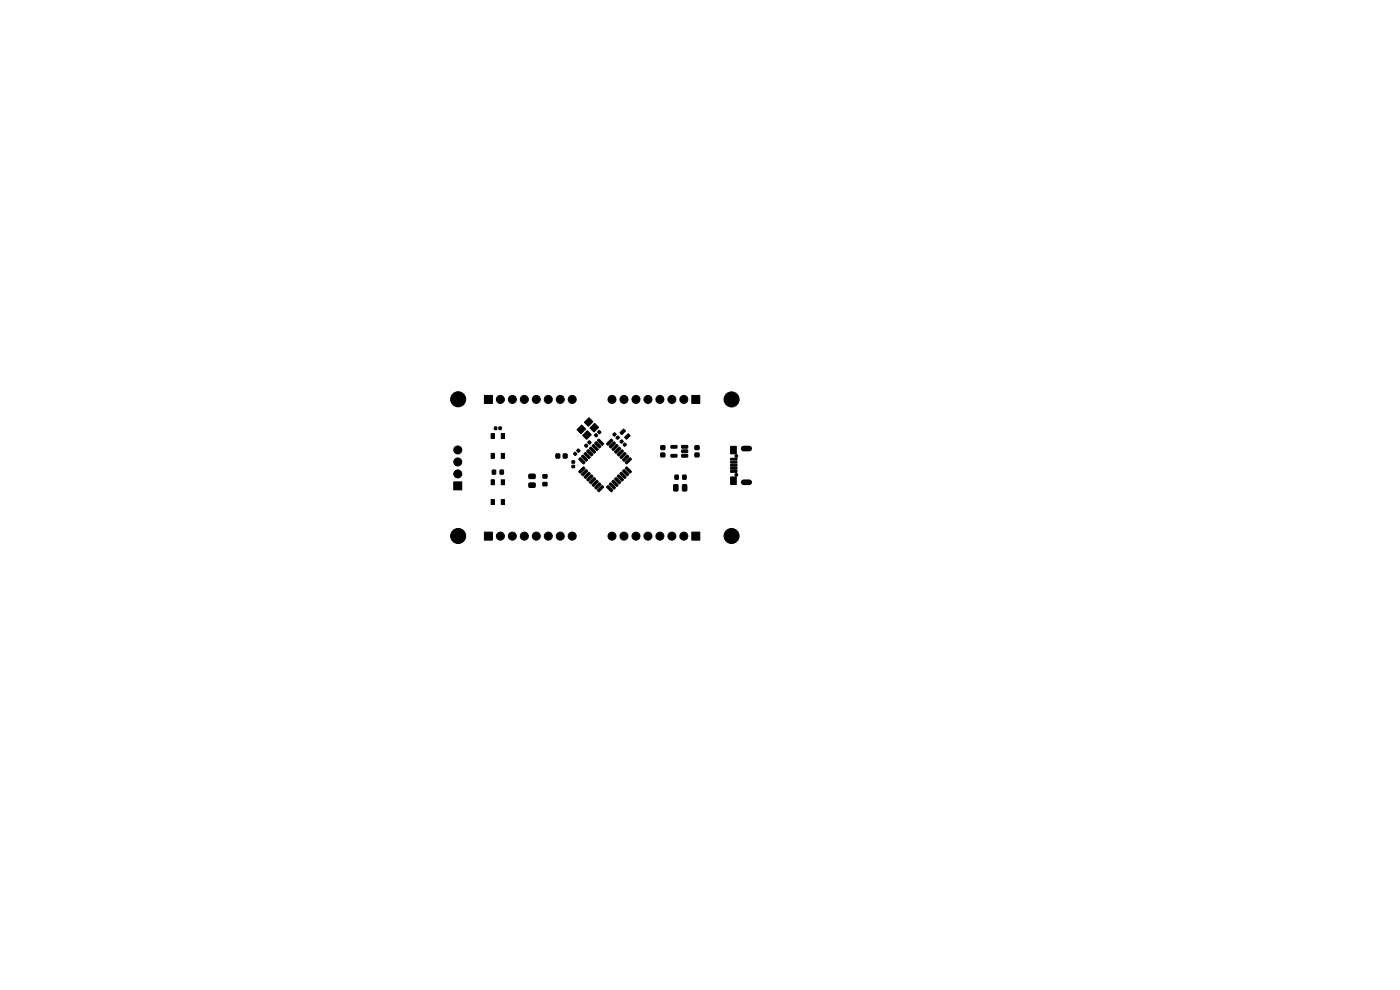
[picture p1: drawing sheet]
<svg xmlns="http://www.w3.org/2000/svg" width="297mm" height="210mm" viewBox="0 0 297 210" stroke-linecap="round" stroke-linejoin="round" font-family="sans-serif">
<g fill="#000" stroke="#000" stroke-width=".21">
<path d="M104.2 92h.7v1h-.7zM104.2 96.2h.7v1h-.7zM104.4 99.7h.7v.9h-.7zM102.8 83.9h1.7v1.7h-1.7zM104.9 90.6h.5v.5h-.5zM105.9 90.6h.4v.5h-.4zM106.1 99.7h.7v.9h-.7zM106.3 92h.7v1h-.7zM106.3 96.2h.7v1h-.7zM118 96.3h.7v.8h-.7zM119.5 96.3h.8v.8h-.8zM121.9 96l.5 .2-.3 .4-.4-.3z"/>
<path d="M121.3 97.8h.6v.4h-.6zM121.3 98.7h.6v.5h-.6zM122.4 95.5l.3-.3 .4 .5-.4 .2zM122.8 97.3l.4-.2 .9 .9v.2l-.4 .2-.9-.9zM122.4 91.1l1-.9 .8 .8-.9 1zM123.6 96.6h.1l.9 .9-.2 .3h-.1l-.9-.9zM123.7 99.1h.2l.2 .3-1.1 .9-.2-.3zM124.1 96h.2l.9 .9-.2 .3h-.2l-.9-.8zM124.3 99.6h.1l.2 .4-1 .9-.2-.3zM124.6 91.4l.8 .8-.9 1-.9-.9zM124 94.4l.4-.2 .3 .4-.4 .3zM124.5 95.6l.4-.2 .8 .9v.2l-.3 .2-.9-.9z"/>
<path d="M124.9 88.6l.9 .9-1 .9-.8-.8zM125.1 95.1l.3-.2 .9 .9v.1l-.3 .2-.9-.9zM124.7 93.7l.4-.2 .3 .4-.4 .3zM125.8 94.3h.2l.9 .9-.2 .3h-.2l-.9-.8zM126.3 92l.5 .3-.3 .4-.4-.3zM125.2 90.8l.9-1 .9 .9-1 .9zM126.4 93.7h.2l.8 .9-.1 .4h-.2l-.9-.9zM126.8 91.5l.4-.2 .3 .4-.4 .3zM127 93.2h.1l.9 .9-.2 .3h-.1l-.9-.9zM129.6 93.2h.2l.2 .3-1.1 .9-.2-.3zM130.2 93.7h.1l.2 .4-1 .9-.2-.3zM130.3 91.8h.2l.2 .3-.4 .4-.3-.3z"/>
<path d="M130.7 94.3h.2l.2 .3-1 1-.3-.4zM130.7 92.8l.4-.3 .3 .3-.4 .4-.3-.2zM131.3 94.9h.2l.2 .3-1.1 .9-.2-.3zM131.5 93.6l.4-.3 .3 .3-.4 .4-.3-.2zM131.9 95.4h.1l.2 .4-1 .9-.2-.3zM132.3 99.6h.2l.8 .9-.1 .4h-.2l-.9-.9zM132.4 96h.2l.2 .3-1 1-.3-.4zM132.5 94h.2l.2 .3-.4 .4-.3-.3zM132.3 91l.4 .4-.8 .8-.4-.4zM132.9 99.1h.1l.9 .9-.2 .3h-.1l-.9-.9zM132.1 97.5l.9-1 .4 .3-1 1-.3-.2zM133.6 97.1h.1l.2 .4-1 .9-.2-.3z"/>
<path d="M132.5 92.8l.8-.8 .4 .4-.8 .8zM140.2 96.1h.8v.8h-.8zM140.2 94.6h.8v.7h-.8zM142.4 94.5h1.1l.1 .5-1.2 .1zM142.4 96.4h1.1l.1 .5-1.2 .1zM144.6 96.4h1.2l.1 .5-1.2 .1zM144.6 95.5l1.2-.1 .1 .5-1.2 .1zM144.6 94.5h1.2l.1 .5-1.2 .1zM146.8 83.9h1.7v1.7h-1.7zM147.5 94.6h.8v.7h-.8zM147.5 96.1h.8v.8h-.8zM155 94.7h1.2v1.6h-1.2z"/>
<path d="M155 99.2h1.3v.4h-1.3zM155 98.5h1.3v.4h-1.3zM155 97.8h1.3v.5h-1.3zM155 97.2h1.3v.4h-1.3zM96.3 102.2h1.7v1.7h-1.7zM102.8 112.9h1.7v1.7h-1.7zM104.2 106h.7v1h-.7zM104.2 101.8h.7v1h-.7zM106.3 106h.7v1h-.7zM106.3 101.8h.7v1h-.7zM112.2 100.6h1.2l.2 .2-.1 .6-.2 .1h-1l-.1-.2zM112.2 102.5l1.2-.1 .2 .3-.1 .6-.2 .1h-1l-.1-.2z"/>
<path d="M115.2 100.7h.8v.7h-.8zM115.2 102.4h.8v.6h-.8zM123.9 101.1l1-.9 .3 .2-.9 1.1-.4-.2zM124.5 101.7l.9-.9 .4 .2-1 1-.3-.2zM126 101.3h.1l.2 .4-1 .9-.3-.3zM126.5 101.9h.2l.2 .3-1 1-.3-.4zM127.1 102.5h.2l.2 .3-1.1 .9-.2-.3zM127.7 103h.1l.2 .4-1 .9-.3-.3zM128.9 103h.2l.9 .9-.2 .4h-.2l-.9-.9zM129.5 102.5h.1l.9 .9-.2 .3h-.1l-.9-.9zM129.8 102.1l.4-.2 .9 .9v.2l-.4 .2-.9-.9zM130.6 101.3h.2l.9 .9-.2 .4h-.2l-.9-.9z"/>
<path d="M131.2 100.8h.1l.9 .9-.2 .3h-.1l-.9-.9zM131.7 100.2h.2l.9 .9-.2 .4h-.2l-.9-.9zM142.9 102.9l.7-.1 .2 .1 .1 1-.2 .3h-.6l-.2-.2zM143.2 100.8h.7v.8h-.7zM144.8 102.9l.7-.1 .2 .1v1l-.1 .3h-.6l-.2-.2zM144.8 100.8h.7v.8h-.7zM146.8 112.9h1.7v1.7h-1.7zM155 101.2h1.2v1.6h-1.2zM155 99.8h1.3v.4h-1.3z"/>
<circle cx="97.1" cy="95.5" r=".85"/>
<circle cx="97.1" cy="98" r=".85"/>
<circle cx="97.2" cy="84.7" r="1.6"/>
<circle cx="106.2" cy="84.7" r=".85"/>
<circle cx="108.7" cy="84.7" r=".85"/>
<circle cx="111.2" cy="84.7" r=".85"/>
<circle cx="113.8" cy="84.7" r=".85"/>
<circle cx="116.3" cy="84.7" r=".85"/>
<circle cx="118.9" cy="84.7" r=".85"/>
<circle cx="121.4" cy="84.7" r=".85"/>
<circle cx="129.8" cy="84.7" r=".85"/>
<circle cx="132.4" cy="84.7" r=".85"/>
<circle cx="134.9" cy="84.7" r=".85"/>
<circle cx="137.5" cy="84.7" r=".85"/>
<circle cx="140" cy="84.7" r=".85"/>
<circle cx="142.5" cy="84.7" r=".85"/>
<circle cx="145.1" cy="84.7" r=".85"/>
<circle cx="155.2" cy="84.7" r="1.6"/>
<circle cx="156.2" cy="96.7" r=".3"/>
<circle cx="97.1" cy="100.5" r=".85"/>
<circle cx="97.2" cy="113.7" r="1.6"/>
<circle cx="106.2" cy="113.7" r=".85"/>
<circle cx="108.7" cy="113.7" r=".85"/>
<circle cx="111.2" cy="113.7" r=".85"/>
<circle cx="113.8" cy="113.7" r=".85"/>
<circle cx="116.3" cy="113.7" r=".85"/>
<circle cx="118.9" cy="113.7" r=".85"/>
<circle cx="121.4" cy="113.7" r=".85"/>
<circle cx="129.8" cy="113.7" r=".85"/>
<circle cx="132.4" cy="113.7" r=".85"/>
<circle cx="134.9" cy="113.7" r=".85"/>
<circle cx="137.5" cy="113.7" r=".85"/>
<circle cx="140" cy="113.7" r=".85"/>
<circle cx="142.5" cy="113.7" r=".85"/>
<circle cx="145.1" cy="113.7" r=".85"/>
<circle cx="155.2" cy="113.7" r="1.6"/>
<circle cx="156.2" cy="100.7" r=".3"/>
</g>
<path d="M157.8 95.2h1.2M157.8 102.3h1.2" fill="none" stroke="#000" stroke-width="1.2"/>
</svg>
